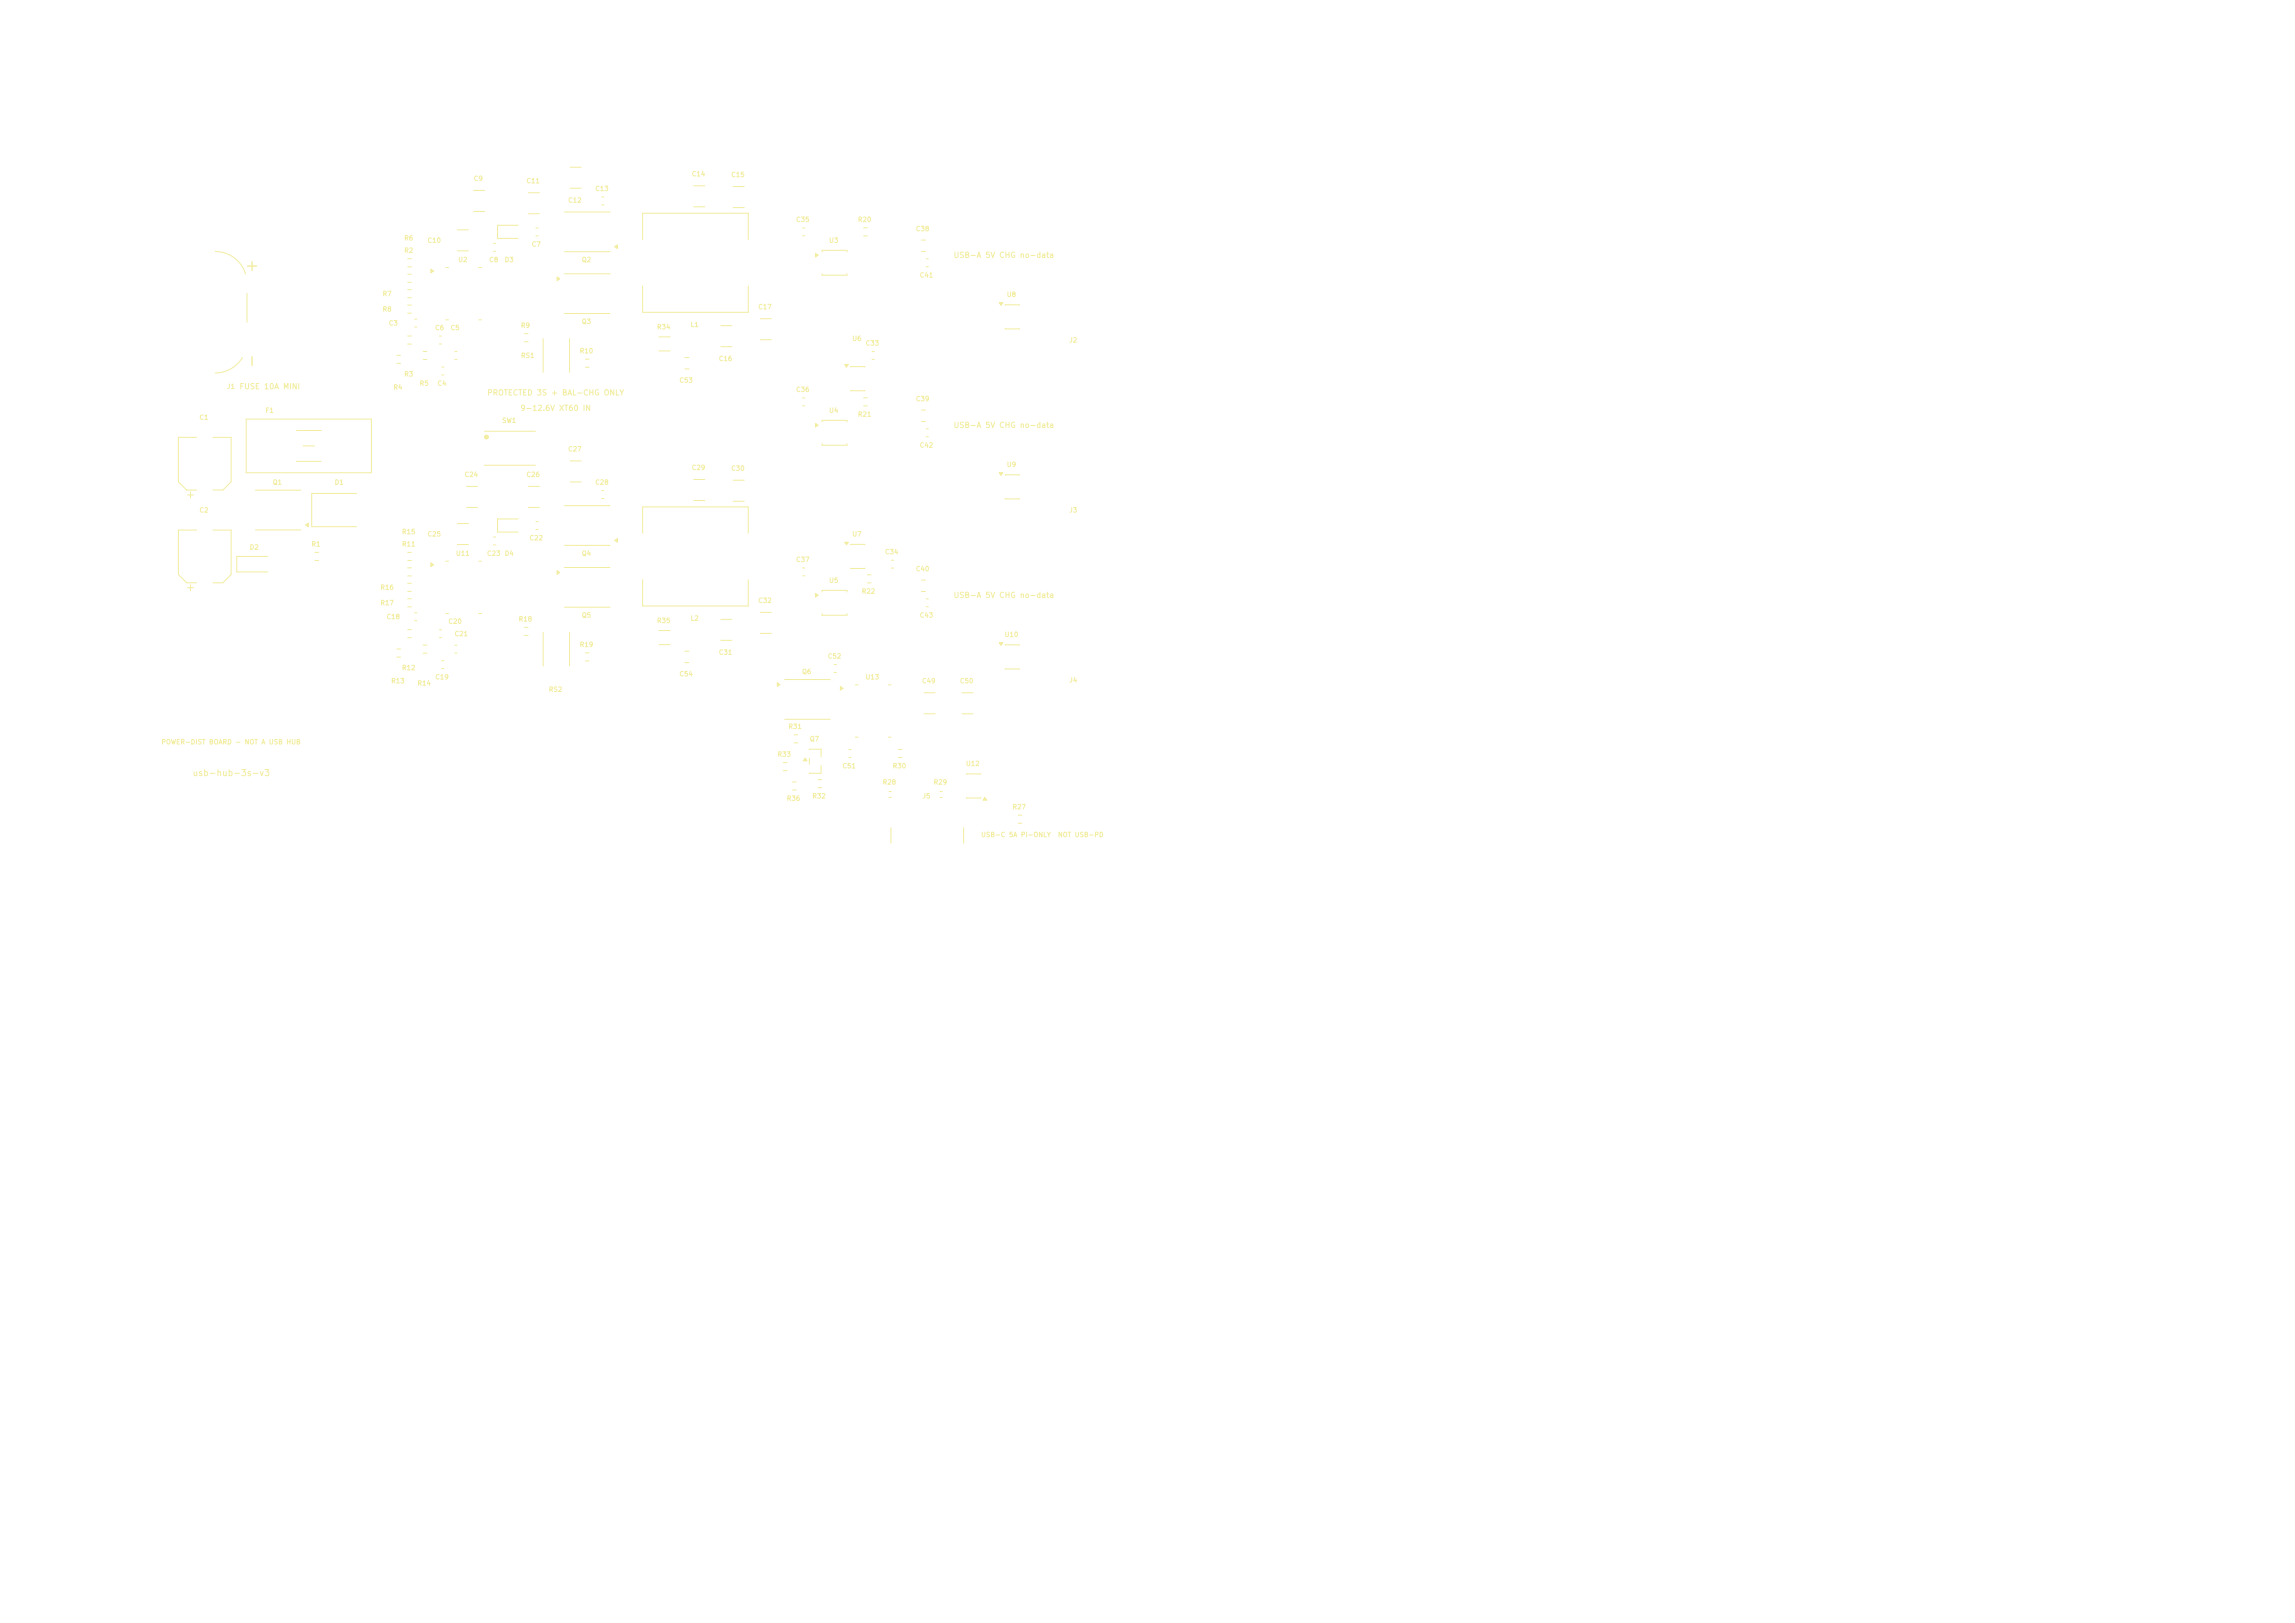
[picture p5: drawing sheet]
<svg xmlns="http://www.w3.org/2000/svg" width="297mm" height="210mm" viewBox="0 0 297 210" stroke-linecap="round" stroke-linejoin="round" font-family="sans-serif">
<defs><g id="words">
<g font-size="1.5" fill="#f2eda1">
<text x="33.6" y="35.5" transform="rotate(-90 33.6 35.5)">+</text>
<text x="33.6" y="47.8" transform="rotate(-90 33.6 47.8)">-</text>
</g>
<text font-size=".8" fill="#f2eda1" x="24.8" y="100.6">usb-hub-3s-v3</text>
<g font-size=".7" fill="#f2eda1">
<text x="123.3" y="33.5">USB-A 5V CHG no-data</text>
<text x="30.9" y="50.5">FUSE 10A MINI</text>
<text x="63" y="51.3">PROTECTED 3S + BAL-CHG ONLY</text>
<text x="67.3" y="53.3">9-12.6V XT60 IN</text>
<text x="123.3" y="55.5">USB-A 5V CHG no-data</text>
<text x="123.3" y="77.5">USB-A 5V CHG no-data</text>
</g>
<g font-size=".6" fill="#f2eda1">
<text x="61.2" y="23.6">C9</text>
<text x="68.1" y="23.9">C11</text>
<text x="89.5" y="23">C14</text>
<text x="94.6" y="23.1">C15</text>
<text x="73.5" y="26.4">C12</text>
<text x="77" y="24.9">C13</text>
<text x="103" y="28.9">C35</text>
<text x="111" y="28.9">R20</text>
<text x="52.2" y="32.9">R2</text>
<text x="52.2" y="31.3">R6</text>
<text x="55.3" y="31.6">C10</text>
<text x="59.2" y="34.1">U2</text>
<text x="63.2" y="34.1">C8</text>
<text x="65.2" y="34.1">D3</text>
<text x="68.7" y="32.1">C7</text>
<text x="75.2" y="34.1">Q2</text>
<text x="107.2" y="31.6">U3</text>
<text x="118.5" y="30.1">C38</text>
<text x="49.4" y="40.5">R8</text>
<text x="49.4" y="38.5">R7</text>
<text x="98.1" y="40.2">C17</text>
<text x="119" y="36.1">C41</text>
<text x="130.2" y="38.6">U8</text>
<text x="50.2" y="42.3">C3</text>
<text x="56.2" y="42.9">C6</text>
<text x="58.2" y="42.9">C5</text>
<text x="67.3" y="42.6">R9</text>
<text x="67.4" y="46.5">RS1</text>
<text x="75" y="45.9">R10</text>
<text x="75.2" y="42.1">Q3</text>
<text x="85" y="42.8">R34</text>
<text x="89.3" y="42.5">L1</text>
<text x="93" y="46.9">C16</text>
<text x="110.2" y="44.3">U6</text>
<text x="112" y="44.9">C33</text>
<text x="138.3" y="44.5">J2</text>
<text x="29.3" y="50.5">J1</text>
<text x="34.3" y="53.6">F1</text>
<text x="50.8" y="50.6">R4</text>
<text x="52.2" y="48.9">R3</text>
<text x="54.2" y="50.1">R5</text>
<text x="56.5" y="50.1">C4</text>
<text x="87.9" y="49.7">C53</text>
<text x="103" y="50.9">C36</text>
<text x="107.2" y="53.6">U4</text>
<text x="118.5" y="52.1">C39</text>
<text x="25.7" y="54.5">C1</text>
<text x="64.9" y="54.9">SW1</text>
<text x="73.5" y="58.6">C27</text>
<text x="111" y="54.1">R21</text>
<text x="119" y="58.1">C42</text>
<text x="35.2" y="62.9">Q1</text>
<text x="43.2" y="62.9">D1</text>
<text x="60.1" y="61.9">C24</text>
<text x="68.1" y="61.9">C26</text>
<text x="77" y="62.9">C28</text>
<text x="89.5" y="61">C29</text>
<text x="94.6" y="61.1">C30</text>
<text x="130.2" y="60.6">U9</text>
<text x="25.7" y="66.5">C2</text>
<text x="32.2" y="71.3">D2</text>
<text x="40.2" y="70.9">R1</text>
<text x="52" y="69.3">R15</text>
<text x="52" y="70.9">R11</text>
<text x="55.3" y="69.6">C25</text>
<text x="68.5" y="70.1">C22</text>
<text x="110.2" y="69.6">U7</text>
<text x="114.5" y="71.9">C34</text>
<text x="138.3" y="66.5">J3</text>
<text x="49.2" y="76.5">R16</text>
<text x="58.9" y="72.1">U11</text>
<text x="63" y="72.1">C23</text>
<text x="65.2" y="72.1">D4</text>
<text x="75.2" y="72.1">Q4</text>
<text x="103" y="72.9">C37</text>
<text x="107.2" y="75.6">U5</text>
<text x="111.5" y="77">R22</text>
<text x="118.5" y="74.1">C40</text>
<text x="49.2" y="78.5">R17</text>
<text x="50" y="80.3">C18</text>
<text x="58" y="80.9">C20</text>
<text x="58.8" y="82.5">C21</text>
<text x="67.1" y="80.6">R18</text>
<text x="75" y="83.9">R19</text>
<text x="75.2" y="80.1">Q5</text>
<text x="85" y="80.8">R35</text>
<text x="89.3" y="80.5">L2</text>
<text x="98.1" y="78.2">C32</text>
<text x="119" y="80.1">C43</text>
<text x="129.9" y="82.6">U10</text>
<text x="50.6" y="88.6">R13</text>
<text x="52" y="86.9">R12</text>
<text x="54" y="88.9">R14</text>
<text x="56.3" y="88.1">C19</text>
<text x="71" y="89.7">RS2</text>
<text x="87.9" y="87.7">C54</text>
<text x="93" y="84.9">C31</text>
<text x="103.7" y="87.4">Q6</text>
<text x="107.1" y="85.4">C52</text>
<text x="111.9" y="88.1">U13</text>
<text x="119.3" y="88.6">C49</text>
<text x="124.2" y="88.6">C50</text>
<text x="138.3" y="88.5">J4</text>
<text x="102" y="94.5">R31</text>
<text x="20.8" y="96.5">POWER-DIST BOARD - NOT A USB HUB</text>
<text x="100.6" y="98.1">R33</text>
<text x="104.7" y="96.1">Q7</text>
<text x="109" y="99.6">C51</text>
<text x="114.2" y="101.7">R28</text>
<text x="115.5" y="99.6">R30</text>
<text x="120.8" y="101.7">R29</text>
<text x="124.9" y="99.3">U12</text>
<text x="101.8" y="103.8">R36</text>
<text x="105.1" y="103.5">R32</text>
<text x="119.3" y="103.5">J5</text>
<text x="131" y="104.9">R27</text>
<text x="126.9" y="108.5">USB-C 5A Pi-ONLY</text>
<text x="136.8" y="108.5">NOT USB-PD</text>
</g>
</g></defs>
<g fill="none" stroke="#f2eda1" stroke-width=".13">
<path d="M129.3 39.2h.5l-.3 .3zM130.1 39.5h1.8M67.9 43.2h.4M67.9 44.2h.4M98.4 41.2h1.4M98.4 44h1.4M130.1 42.5h1.8M40.8 71.5h.4M40.8 72.5h.4M52.8 75.5h.4M52.8 76.5h.4M67.9 81.2h.4"/>
<path d="M67.9 82.2h.4M119.6 89.6h1.4M119.6 92.4h1.4M115.3 107.1v2M124.7 107.1v2"/>
</g>
<path d="M129.3 39.2h.5l-.3 .3z" fill="#f2eda1"/>
<path d="M55.8 72.8l.3 .3-.3 .2zM57.7 72.6h.3M57.7 79.4h.3M62 72.6h.3M62 79.4h.3M63.9 69.5h.2M63.9 70.5h.2" fill="none" stroke="#f2eda1" stroke-width=".13"/>
<path d="M55.8 72.8l.3 .3-.3 .2z" fill="#f2eda1"/>
<path d="M27.9 32.5a4.1 4.1 0 0 1 3.9 2.9M32 38v3.7M77.9 25.5h.2M77.9 26.5h.2M31.4 46.3a4.1 4.1 0 0 1-3.5 2M85.3 81.6h1.4M85.3 83.4h1.4M108.8 88.8l.3 .3-.3 .2zM110.7 88.6h.3M110.7 95.4h.3M115 88.6h.3M115 95.4h.3" fill="none" stroke="#f2eda1" stroke-width=".13"/>
<path d="M108.8 88.8l.3 .3-.3 .2z" fill="#f2eda1"/>
<g fill="none" stroke="#f2eda1" stroke-width=".13">
<path d="M55.8 34.8l.3 .3-.3 .2zM57.7 34.6h.3M61.3 24.6h1.4M61.3 27.4h1.4M62 34.6h.3M103.9 29.5h.2M103.9 30.5h.2M31.9 54.2h16.2v7h-16.2zM38.4 55.7h3.2M38.4 59.7h3.2M39.2 57.7h1.5M57.7 41.4h.3"/>
<path d="M62 41.4h.3M62.7 55.8h6.6M75.8 46.5h.4M75.8 47.5h.4M85.3 43.6h1.4M85.3 45.4h1.4M62.7 60.2h6.6M69.4 67.5h.2M69.4 68.5h.2M83.2 69v-3.4h13.6v3.4M83.2 75v3.4h13.6v-3.4M109.9 97h.2"/>
<path d="M109.9 98h.2"/>
</g>
<circle cx="62.9" cy="56.6" r=".25" fill="#f2eda1" stroke="#f2eda1" stroke-width=".13"/>
<path d="M55.8 34.8l.3 .3-.3 .2z" fill="#f2eda1"/>
<g fill="none" stroke="#f2eda1" stroke-width=".13">
<path d="M119.2 31.1h.6M119.2 32.5h.6M73.8 59.6h1.4M73.8 62.4h1.4M94.9 62.1h1.4M94.9 64.9h1.4M105.5 76.8l.4 .2-.4 .3zM106.4 76.6v-.2h3.2v.2M106.4 79.4v.2h3.2v-.2M54.8 84.5h.4M54.8 83.5h.4M57.2 85.5h.2"/>
<path d="M57.2 86.5h.2M58.9 83.5h.2M58.9 84.5h.2"/>
</g>
<path d="M105.5 76.8l.4 .2-.4 .3z" fill="#f2eda1"/>
<path d="M59.2 67.7h1.4M59.2 70.5h1.4M125.1 100.2h1.8M125.1 103.2h1.8M127.5 103.2l.2 .3h-.5z" fill="none" stroke="#f2eda1" stroke-width=".13"/>
<path d="M127.5 103.2l.2 .3h-.5z" fill="#f2eda1"/>
<path d="M109.3 70.2h.5l-.3 .3zM110.1 70.5h1.8M110.1 73.5h1.8M70.3 81.8v4.4M73.7 81.8v4.4M101.4 98.7h.4M101.4 99.7h.4" fill="none" stroke="#f2eda1" stroke-width=".13"/>
<path d="M109.3 70.2h.5l-.3 .3z" fill="#f2eda1"/>
<path d="M52.8 33.5h.4M52.8 34.5h.4M68.4 24.9h1.4M68.4 27.7h1.4M119.9 55.5h.2M119.9 56.5h.2M72.1 73.8l.3 .3-.3 .2zM73.1 73.4h5.8M73.1 78.6h5.8" fill="none" stroke="#f2eda1" stroke-width=".13"/>
<path d="M72.1 73.8l.3 .3-.3 .2z" fill="#f2eda1"/>
<path d="M119.9 77.5h.2M119.9 78.5h.2M129.3 83.2h.5l-.3 .3zM130.1 83.5h1.8M130.1 86.5h1.8" fill="none" stroke="#f2eda1" stroke-width=".13"/>
<path d="M129.3 83.2h.5l-.3 .3z" fill="#f2eda1"/>
<path d="M109.3 47.2h.5l-.3 .3zM110.1 47.5h1.8M110.1 50.5h1.8" fill="none" stroke="#f2eda1" stroke-width=".13"/>
<path d="M109.3 47.2h.5l-.3 .3z" fill="#f2eda1"/>
<path d="M72.1 35.8l.3 .3-.3 .2zM73.1 35.4h5.8M73.1 40.6h5.8" fill="none" stroke="#f2eda1" stroke-width=".13"/>
<path d="M72.1 35.8l.3 .3-.3 .2z" fill="#f2eda1"/>
<path d="M89.8 24h1.4M89.8 26.8h1.4M112.3 74.4h.4M112.3 75.4h.4M100.6 88.3l.3 .3-.3 .2zM101.6 87.9h5.8M101.6 93.1h5.8" fill="none" stroke="#f2eda1" stroke-width=".13"/>
<path d="M100.6 88.3l.3 .3-.3 .2z" fill="#f2eda1"/>
<g fill="none" stroke="#f2eda1" stroke-width=".13">
<path d="M63.9 31.5h.2M63.9 32.5h.2M73.1 27.4h5.8M73.1 32.6h5.8M79.6 31.9l.3-.2v.5zM25.4 56.6h-2.3v5.7l1.1 1.1h1.2M27.6 56.6h2.3v5.7l-1.1 1.1h-1.2M58.9 45.5h.2M58.9 46.5h.2M24.3 64h.7M24.7 63.7v.7M67.1 67.2h-2.7v1.7h2.7"/>
<path d="M89.8 62h1.4M89.8 64.8h1.4M103.9 73.5h.2M103.9 74.5h.2M51.4 84h.4M51.4 85h.4M52.8 81.5h.4M52.8 82.5h.4"/>
</g>
<path d="M79.6 31.9l.3-.2v.5z" fill="#f2eda1"/>
<g fill="none" stroke="#f2eda1" stroke-width=".13">
<path d="M69.4 29.5h.2M69.4 30.5h.2M83.2 31v-3.4h13.6v3.4M83.2 37v3.4h13.6v-3.4M111.8 30.5h.4M111.8 29.5h.4M53.7 41.3h.2M53.7 42.3h.2M54.8 45.5h.4M54.8 46.5h.4M57.2 47.5h.2M57.2 48.5h.2"/>
<path d="M88.6 46.3h.6M88.6 47.7h.6M103.9 51.5h.2M103.9 52.5h.2M105.5 54.8l.4 .2-.4 .3zM106.4 54.6v-.2h3.2v.2M106.4 57.4v.2h3.2v-.2M52.8 73.5h.4M52.8 74.5h.4M52.8 77.5h.4M52.8 78.5h.4M60.4 62.9h1.4"/>
<path d="M60.4 65.7h1.4M77.9 63.5h.2M77.9 64.5h.2M98.4 79.2h1.4M93.3 80.1h1.4M93.3 82.9h1.4M98.4 82h1.4M102.8 95.1h.4M102.8 96.1h.4M108 86h.2M108 87h.2M116.3 97h.4"/>
<path d="M116.3 98h.4M124.5 89.6h1.4M124.5 92.4h1.4M102.6 101.2h.4M102.6 102.2h.4M121.6 102.4h.4M121.6 103.2h.4"/>
</g>
<path d="M105.5 54.8l.4 .2-.4 .3z" fill="#f2eda1"/>
<g fill="none" stroke="#f2eda1" stroke-width=".13">
<path d="M52.8 39.5h.4M94.9 24.1h1.4M94.9 26.9h1.4M52.8 43.5h.4M52.8 44.5h.4M52.8 40.5h.4M112.9 45.5h.2M112.9 46.5h.2M33.1 63.4h5.8M33.1 68.6h5.8M39.6 67.9l.3-.2v.5zM52.8 71.5h.4"/>
<path d="M52.8 72.5h.4M88.6 84.3h.6M88.6 85.7h.6M115 102.4h.4M115 103.2h.4"/>
</g>
<path d="M39.6 67.9l.3-.2v.5z" fill="#f2eda1"/>
<path d="M53.7 79.3h.2M115.4 72.5h.2M115.4 73.5h.2M53.7 80.3h.2M104.2 98.1l.2 .3h-.4zM104.7 97l1.6-.1v1M104.7 98.1v.8M106.3 99.1v1l-1.6-.1M105.9 100.9h.4M105.9 101.9h.4M131.8 105.5h.4M131.8 106.5h.4" fill="none" stroke="#f2eda1" stroke-width=".13"/>
<path d="M104.2 98.1l.2 .3h-.4z" fill="#f2eda1"/>
<path d="M52.8 35.5h.4M52.8 36.5h.4M51.4 46h.4M51.4 47h.4M129.3 61.2h.5l-.3 .3zM130.1 61.5h1.8M130.1 64.5h1.8" fill="none" stroke="#f2eda1" stroke-width=".13"/>
<path d="M129.3 61.2h.5l-.3 .3z" fill="#f2eda1"/>
<g fill="none" stroke="#f2eda1" stroke-width=".13">
<path d="M52.8 37.5h.4M52.8 38.5h.4M59.2 29.7h1.4M59.2 32.5h1.4M73.8 21.6h1.4M73.8 24.4h1.4M105.5 32.8l.4 .2-.4 .3zM106.4 32.6v-.2h3.2v.2M106.4 35.4v.2h3.2v-.2M119.9 33.5h.2M119.9 34.5h.2M56.9 43.5h.2"/>
<path d="M56.9 44.5h.2M70.3 43.8v4.4M73.7 43.8v4.4M93.3 42.1h1.4M93.3 44.9h1.4M111.8 51.5h.4M111.8 52.5h.4M119.2 53.1h.6M119.2 54.5h.6M24.3 76h.7M24.7 75.7v.7M25.4 68.6h-2.3v5.7l1.1 1.1h1.2"/>
<path d="M27.6 68.6h2.3v5.7l-1.1 1.1h-1.2M34.6 72h-4v2h4M46.1 63.9h-5.8v4.3h5.8M75.8 84.5h.4M75.8 85.5h.4"/>
</g>
<path d="M105.5 32.8l.4 .2-.4 .3z" fill="#f2eda1"/>
<path d="M68.4 62.9h1.4M68.4 65.7h1.4M73.1 65.4h5.8M73.1 70.6h5.8M79.6 69.9l.3-.2v.5zM56.9 81.5h.2M56.9 82.5h.2" fill="none" stroke="#f2eda1" stroke-width=".13"/>
<path d="M79.6 69.9l.3-.2v.5z" fill="#f2eda1"/>
<path d="M67.1 29.2h-2.7v1.7h2.7M119.2 75.1h.6M119.2 76.5h.6" fill="none" stroke="#f2eda1" stroke-width=".13"/>
<use href="#words"/>
</svg>
